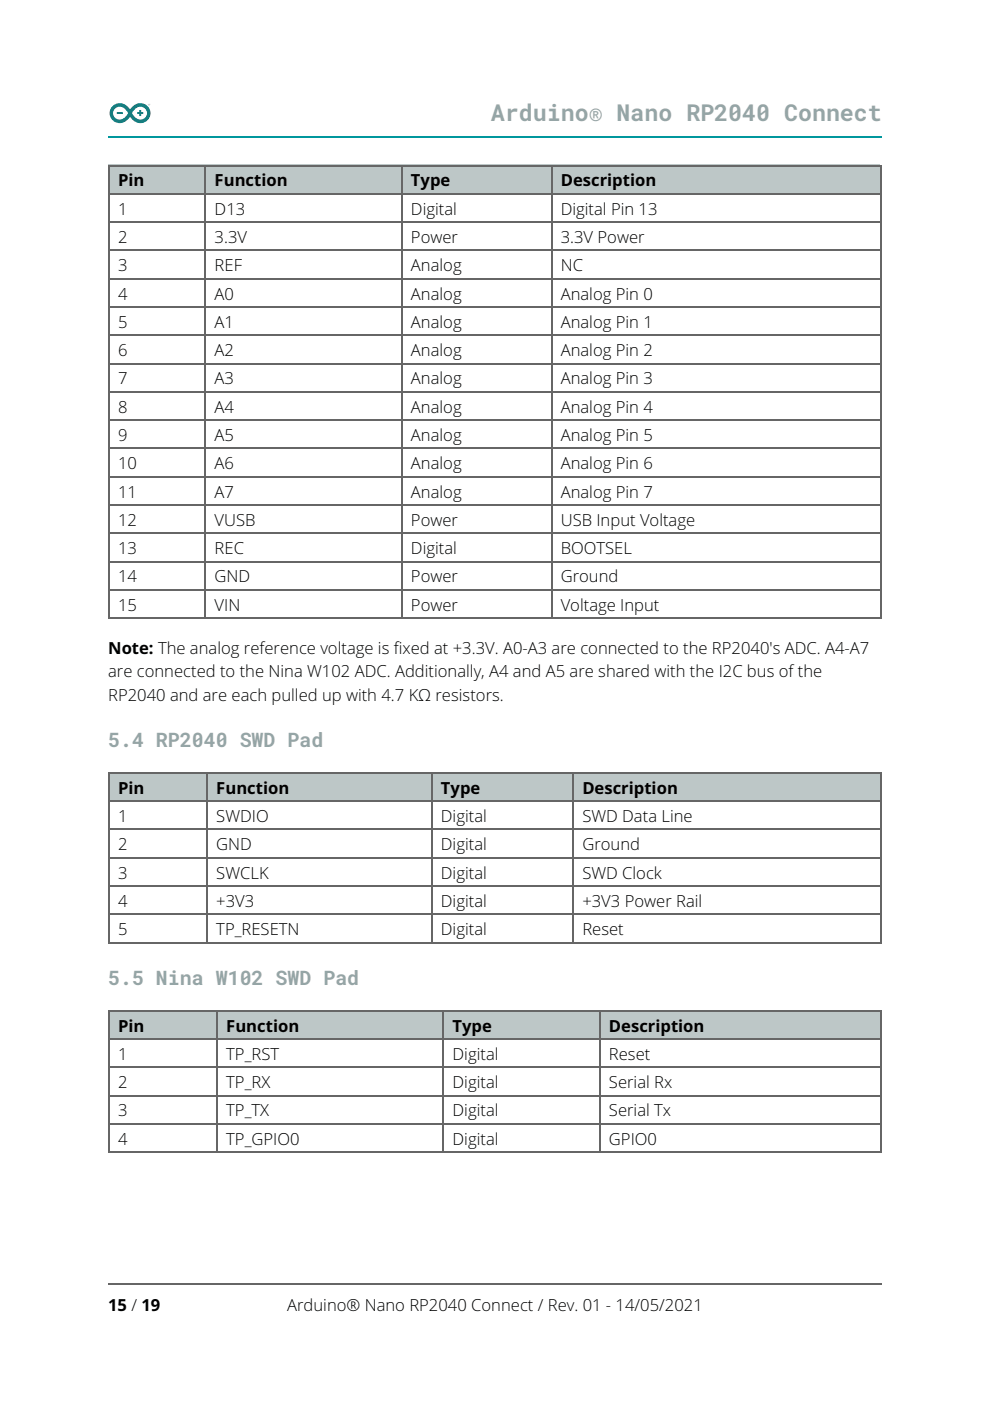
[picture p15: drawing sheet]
<svg xmlns="http://www.w3.org/2000/svg" width="210mm" height="297mm" viewBox="0 0 210 297" stroke-linecap="round" stroke-linejoin="round" font-family="sans-serif">
<defs><g id="words">
<text font-size="4.9" fill="#95a5a6" x="104.1" y="25.8">Arduino® Nano RP2040 Connect</text>
<g font-size="4.2" fill="#95a5a6">
<text x="22.9" y="158.4">5.4 RP2040 SWD Pad</text>
<text x="22.9" y="208.8">5.5 Nina W102 SWD Pad</text>
</g>
<g font-size="3.5">
<text x="25" y="39.5">Pin</text>
<text x="45.5" y="39.5">Function</text>
<text x="87.1" y="39.5">Type</text>
<text x="118.9" y="39.5">Description</text>
<text x="25" y="45.5">1</text>
<text x="45.5" y="45.5">D13</text>
<text x="87.1" y="45.5">Digital</text>
<text x="118.9" y="45.5">Digital Pin 13</text>
<text x="25" y="51.5">2</text>
<text x="45.5" y="51.5">3.3V</text>
<text x="87.1" y="51.5">Power</text>
<text x="118.9" y="51.5">3.3V Power</text>
<text x="25" y="57.5">3</text>
<text x="45.5" y="57.5">REF</text>
<text x="87.1" y="57.5">Analog</text>
<text x="118.9" y="57.5">NC</text>
<text x="25" y="63.5">4</text>
<text x="45.5" y="63.5">A0</text>
<text x="87.1" y="63.5">Analog</text>
<text x="118.9" y="63.5">Analog Pin 0</text>
<text x="25" y="69.5">5</text>
<text x="45.5" y="69.5">A1</text>
<text x="87.1" y="69.5">Analog</text>
<text x="118.9" y="69.5">Analog Pin 1</text>
<text x="25" y="75.5">6</text>
<text x="45.5" y="75.5">A2</text>
<text x="87.1" y="75.5">Analog</text>
<text x="118.9" y="75.5">Analog Pin 2</text>
<text x="25" y="81.5">7</text>
<text x="45.5" y="81.5">A3</text>
<text x="87.1" y="81.5">Analog</text>
<text x="118.9" y="81.5">Analog Pin 3</text>
<text x="25" y="87.5">8</text>
<text x="45.5" y="87.5">A4</text>
<text x="87.1" y="87.5">Analog</text>
<text x="118.9" y="87.5">Analog Pin 4</text>
<text x="25" y="93.5">9</text>
<text x="45.5" y="93.5">A5</text>
<text x="87.1" y="93.5">Analog</text>
<text x="118.9" y="93.5">Analog Pin 5</text>
<text x="25" y="99.5">10</text>
<text x="45.5" y="99.5">A6</text>
<text x="87.1" y="99.5">Analog</text>
<text x="118.9" y="99.5">Analog Pin 6</text>
<text x="25" y="105.5">11</text>
<text x="45.5" y="105.5">A7</text>
<text x="87.1" y="105.5">Analog</text>
<text x="118.9" y="105.5">Analog Pin 7</text>
<text x="25" y="111.5">12</text>
<text x="45.5" y="111.5">VUSB</text>
<text x="87.1" y="111.5">Power</text>
<text x="118.9" y="111.5">USB Input Voltage</text>
<text x="25" y="117.5">13</text>
<text x="45.5" y="117.5">REC</text>
<text x="87.1" y="117.5">Digital</text>
<text x="118.9" y="117.5">BOOTSEL</text>
<text x="25" y="123.5">14</text>
<text x="45.5" y="123.5">GND</text>
<text x="87.1" y="123.5">Power</text>
<text x="118.9" y="123.5">Ground</text>
<text x="25" y="129.5">15</text>
<text x="45.5" y="129.5">VIN</text>
<text x="87.1" y="129.5">Power</text>
<text x="118.9" y="129.5">Voltage Input</text>
<text x="22.9" y="138.6">Note: The analog reference voltage is fixed at +3.3V. A0-A3 are connected to the RP2040's ADC. A4-A7</text>
<text x="22.9" y="143.6">are connected to the Nina W102 ADC. Additionally, A4 and A5 are shared with the I2C bus of the</text>
<text x="22.9" y="148.5">RP2040 and are each pulled up with 4.7 KΩ resistors.</text>
<text x="25" y="168.3">Pin</text>
<text x="45.9" y="168.3">Function</text>
<text x="93.5" y="168.3">Type</text>
<text x="123.5" y="168.3">Description</text>
<text x="25" y="174.3">1</text>
<text x="45.9" y="174.3">SWDIO</text>
<text x="93.5" y="174.3">Digital</text>
<text x="123.5" y="174.3">SWD Data Line</text>
<text x="25" y="180.3">2</text>
<text x="45.9" y="180.3">GND</text>
<text x="93.5" y="180.3">Digital</text>
<text x="123.5" y="180.3">Ground</text>
<text x="25" y="186.3">3</text>
<text x="45.9" y="186.3">SWCLK</text>
<text x="93.5" y="186.3">Digital</text>
<text x="123.5" y="186.3">SWD Clock</text>
<text x="25" y="192.3">4</text>
<text x="45.9" y="192.3">+3V3</text>
<text x="93.5" y="192.3">Digital</text>
<text x="123.5" y="192.3">+3V3 Power Rail</text>
<text x="25" y="198.3">5</text>
<text x="45.9" y="198.3">TP_RESETN</text>
<text x="93.5" y="198.3">Digital</text>
<text x="123.5" y="198.3">Reset</text>
<text x="25" y="218.7">Pin</text>
<text x="48" y="218.7">Function</text>
<text x="96" y="218.7">Type</text>
<text x="129.1" y="218.7">Description</text>
<text x="25" y="224.7">1</text>
<text x="48" y="224.7">TP_RST</text>
<text x="96" y="224.7">Digital</text>
<text x="129.1" y="224.7">Reset</text>
<text x="25" y="230.7">2</text>
<text x="48" y="230.7">TP_RX</text>
<text x="96" y="230.7">Digital</text>
<text x="129.1" y="230.7">Serial Rx</text>
<text x="25" y="236.7">3</text>
<text x="48" y="236.7">TP_TX</text>
<text x="96" y="236.7">Digital</text>
<text x="129.1" y="236.7">Serial Tx</text>
<text x="25" y="242.7">4</text>
<text x="48" y="242.7">TP_GPIO0</text>
<text x="96" y="242.7">Digital</text>
<text x="129.1" y="242.7">GPIO0</text>
<text x="22.9" y="278">15 / 19</text>
<text x="60.9" y="278">Arduino® Nano RP2040 Connect / Rev. 01 - 14/05/2021</text>
</g>
</g></defs>
<path d="M22.9 29.1h164.1" fill="none" stroke="#00979d" stroke-width=".35"/>
<path d="M23.9 22.5a2.18 2.18 0 0 0 .3 3.2 2.18 2.18 0 0 0 3.1-.6l.3-.4a2.22 2.22 0 0 0 2.9 1.2 2.22 2.22 0 0 0 1.1-3 2.32 2.32 0 0 0-4 .3 2.36 2.36 0 0 0-3.7-.7zM24.2 23.2a1.65 1.65 0 0 1 2.8 .5l.2 .3a1.84 1.84 0 0 1-2.7 1.1 1.34 1.34 0 0 1-.3-1.9zM28.7 23.1l-.7 .9a1.83 1.83 0 0 0 2.6 1.1 1.4 1.4 0 0 0 .1-2.1 1.4 1.4 0 0 0-2 .1zM24.8 23.8h1.3v.4h-1.3zM29.1 23.8h.4v-.5h.4v.5h.5v.4h-.5v.4h-.4v-.4h-.4zM31.4 22.1a.23 .23 0 0 1 .4 0 .23 .23 0 0 1-.4 0zM31.5 22v.3h.2v-.3zM31.4 22.1a.2 .2 0 0 0 .4 0 .2 .2 0 0 0-.4 0zM31.6 22v.1z" fill-rule="evenodd" fill="#008184"/>
<path d="M20.1 269.2h169.7v27.8h-169.7z" fill="#fff"/>
<path d="M22.9 272.2h164.1" fill="none" stroke="#666" stroke-width=".35"/>
<g fill="#bdc7c7">
<path d="M22.9 34.9h20.5v6h-20.5z"/>
<path d="M43.4 34.9h41.6v6h-41.6z"/>
<path d="M85 34.9h31.8v6h-31.8z"/>
<path d="M116.8 34.9h69.8v6h-69.8z"/>
</g>
<g fill="none" stroke="#666" stroke-width=".35">
<path d="M22.9 35.1h164.1M23.1 34.9v96.3M43.6 34.9v96.3M85.2 34.9v96.3M116.9 34.9v96.3M186.8 34.9v96.3M22.9 59.1h164.1M22.9 53.1h164.1M22.9 47.1h164.1M22.9 41.1h164.1M22.9 77.1h164.1M22.9 71.1h164.1"/>
<path d="M22.9 65.1h164.1M22.9 95.1h164.1M22.9 89.1h164.1M22.9 83.1h164.1M22.9 119.1h164.1M22.9 113.1h164.1M22.9 107.1h164.1M22.9 101.1h164.1M22.9 125.1h164.1M22.9 131.1h164.1"/>
</g>
<g fill="#bdc7c7">
<path d="M22.9 163.7h20.8v6h-20.8z"/>
<path d="M43.7 163.7h47.7v6h-47.7z"/>
<path d="M91.4 163.7h30v6h-30z"/>
<path d="M121.4 163.7h65.2v6h-65.2z"/>
</g>
<path d="M22.9 175.9h164.1M22.9 169.9h164.1M22.9 163.9h164.1M23.1 163.7v36.3M43.9 163.7v36.3M91.5 163.7v36.3M121.5 163.7v36.3M186.8 163.7v36.3M22.9 193.9h164.1M22.9 199.8h164.1M22.9 187.9h164.1M22.9 181.9h164.1" fill="none" stroke="#666" stroke-width=".35"/>
<g fill="#bdc7c7">
<path d="M22.9 214.1h23v6h-23z"/>
<path d="M45.9 214.1h47.9v6h-47.9z"/>
<path d="M93.8 214.1h33.2v6h-33.2z"/>
<path d="M127 214.1h59.6v6h-59.6z"/>
</g>
<path d="M22.9 214.3h164.1M23.1 214.1v30.4M46 214.1v30.4M94 214.1v30.4M127.2 214.1v30.4M186.8 214.1v30.4M22.9 238.3h164.1M22.9 232.3h164.1M22.9 226.3h164.1M22.9 220.3h164.1M22.9 244.3h164.1" fill="none" stroke="#666" stroke-width=".35"/>
<use href="#words"/>
</svg>
